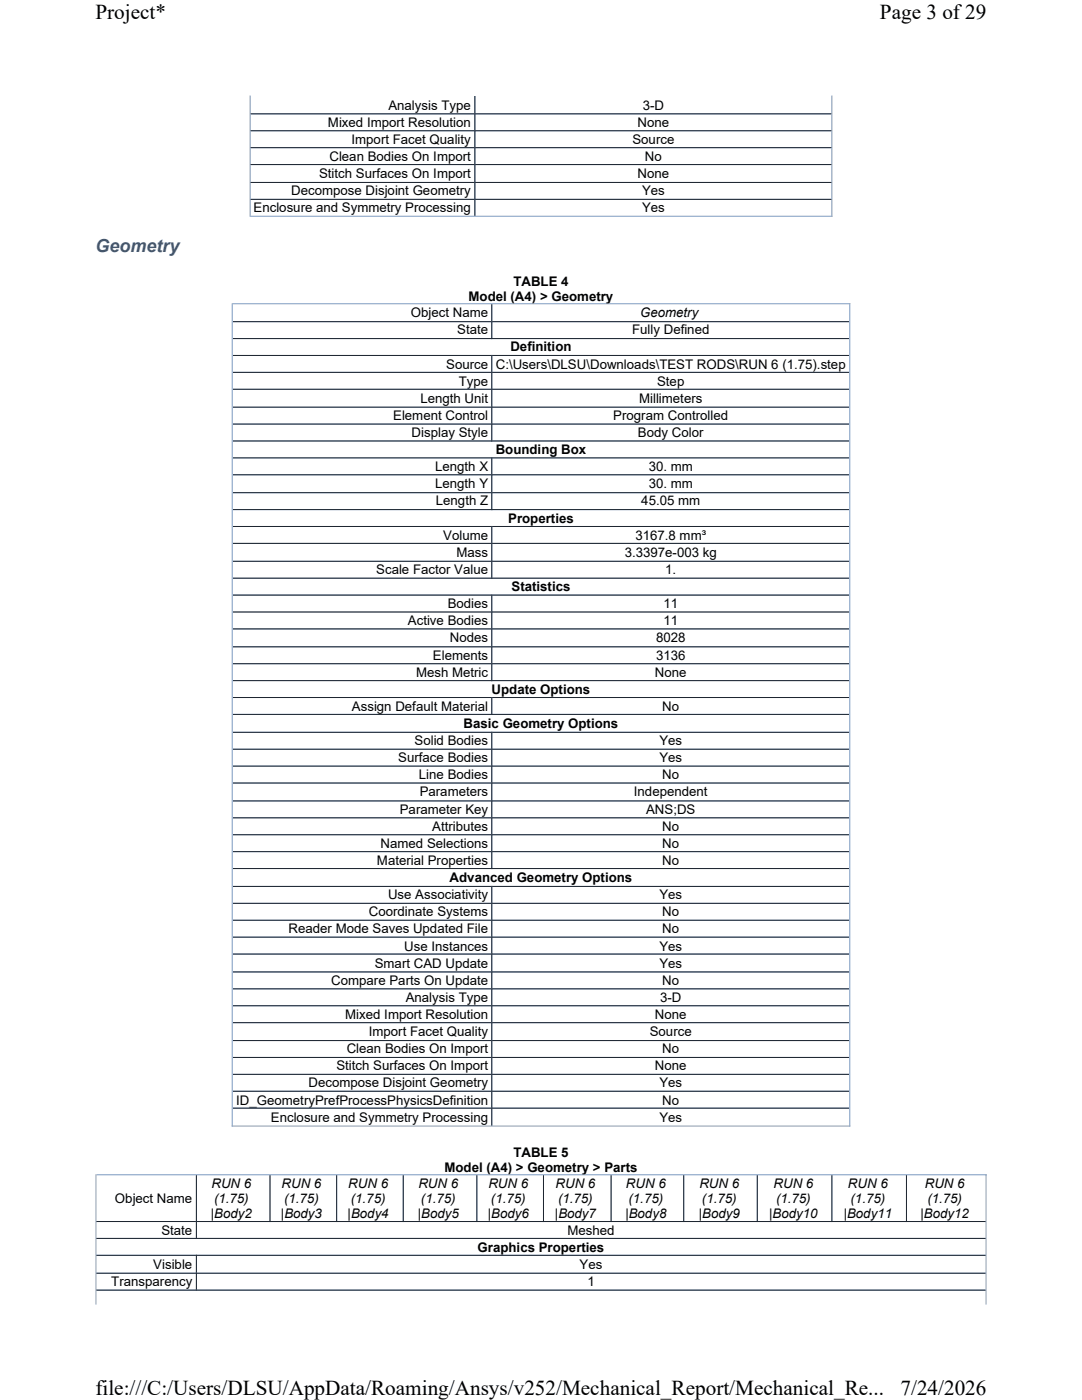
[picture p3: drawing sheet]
<svg xmlns="http://www.w3.org/2000/svg" width="216mm" height="279mm" viewBox="0 0 216 279" stroke-linecap="round" stroke-linejoin="round" font-family="sans-serif">
<defs><g id="words">
<g font-size="4.2">
<text x="19" y="3.8">Project*</text>
<text x="175.6" y="3.8">Page 3 of29</text>
<text x="19" y="278.5">file:///C:/Users/DLSU/AppData/Roaming/Ansys/v252/Mechanical_Report/Mechanical_Re...</text>
<text x="179.7" y="278.5">7/24/2026</text>
</g>
<text font-size="3.6" fill="#3b577d" x="19" y="50.2">Geometry</text>
<g font-size="2.6">
<text x="77.5" y="21.9">Analysis Type</text>
<text x="128.3" y="21.9">3-D</text>
<text x="65.4" y="25.3">Mixed Import Resolution</text>
<text x="70.1" y="28.7">Import Facet Quality</text>
<text x="126.2" y="28.7">Source</text>
<text x="127.2" y="25.3">None</text>
<text x="63.7" y="35.5">Stitch Surfaces On Import</text>
<text x="65.7" y="32.1">Clean Bodies On Import</text>
<text x="127.2" y="35.5">None</text>
<text x="128.7" y="32.1">No</text>
<text x="58.1" y="39">Decompose Disjoint Geometry</text>
<text x="128.1" y="39">Yes</text>
<text x="50.6" y="42.4">Enclosure and Symmetry Processing</text>
<text x="128.1" y="42.4">Yes</text>
<text x="102.4" y="57.1">TABLE 4</text>
<text x="82" y="63.3">Object Name</text>
<text x="93.5" y="60">Model (A4) &gt; Geometry</text>
<text x="127.7" y="63.3">Geometry</text>
<text x="91.2" y="66.7">State</text>
<text x="101.8" y="70.1">Definition</text>
<text x="126.1" y="66.7">Fully Defined</text>
<text x="89" y="73.6">Source</text>
<text x="91.5" y="77">Type</text>
<text x="98.9" y="73.6">C:\Users\DLSU\Downloads\TEST RODS\RUN 6 (1.75).step</text>
<text x="131.1" y="77">Step</text>
<text x="78.5" y="83.8">Element Control</text>
<text x="83.9" y="80.4">Length Unit</text>
<text x="122.4" y="83.8">Program Controlled</text>
<text x="127.5" y="80.4">Millimeters</text>
<text x="82.1" y="87.2">Display Style</text>
<text x="127.3" y="87.2">Body Color</text>
<text x="86.8" y="94">Length X</text>
<text x="98.9" y="90.6">Bounding Box</text>
<text x="129.4" y="94">30. mm</text>
<text x="86.8" y="97.5">Length Y</text>
<text x="87" y="100.9">Length Z</text>
<text x="128" y="100.9">45.05 mm</text>
<text x="129.4" y="97.5">30. mm</text>
<text x="88.4" y="107.7">Volume</text>
<text x="101.4" y="104.3">Properties</text>
<text x="126.8" y="107.7">3167.8 mm³</text>
<text x="91.1" y="111.1">Mass</text>
<text x="124.7" y="111.1">3.3397e-003 kg</text>
<text x="75.1" y="114.5">Scale Factor Value</text>
<text x="102.1" y="118">Statistics</text>
<text x="132.7" y="114.5">1.</text>
<text x="81.4" y="124.8">Active Bodies</text>
<text x="89.3" y="121.4">Bodies</text>
<text x="132.4" y="121.4">11</text>
<text x="132.4" y="124.8">11</text>
<text x="86.4" y="131.6">Elements</text>
<text x="89.8" y="128.2">Nodes</text>
<text x="130.9" y="128.2">8028</text>
<text x="130.9" y="131.6">3136</text>
<text x="83" y="135">Mesh Metric</text>
<text x="130.7" y="135">None</text>
<text x="70.2" y="141.9">Assign Default Material</text>
<text x="98.1" y="138.5">Update Options</text>
<text x="132.2" y="141.9">No</text>
<text x="82.7" y="148.7">Solid Bodies</text>
<text x="92.5" y="145.3">Basic Geometry Options</text>
<text x="131.6" y="148.7">Yes</text>
<text x="79.5" y="152.1">Surface Bodies</text>
<text x="83.6" y="155.5">Line Bodies</text>
<text x="131.6" y="152.1">Yes</text>
<text x="132.2" y="155.5">No</text>
<text x="83.7" y="159">Parameters</text>
<text x="126.5" y="159">Independent</text>
<text x="79.8" y="162.4">Parameter Key</text>
<text x="86.2" y="165.8">Attributes</text>
<text x="128.9" y="162.4">ANS;DS</text>
<text x="132.2" y="165.8">No</text>
<text x="75.2" y="172.6">Material Properties</text>
<text x="75.9" y="169.2">Named Selections</text>
<text x="132.2" y="169.2">No</text>
<text x="132.2" y="172.6">No</text>
<text x="77.4" y="179.5">Use Associativity</text>
<text x="89.7" y="176">Advanced Geometry Options</text>
<text x="131.6" y="179.5">Yes</text>
<text x="73.6" y="182.9">Coordinate Systems</text>
<text x="132.2" y="182.9">No</text>
<text x="57.6" y="186.3">Reader Mode Saves Updated File</text>
<text x="80.7" y="189.7">Use Instances</text>
<text x="131.6" y="189.7">Yes</text>
<text x="132.2" y="186.3">No</text>
<text x="66.1" y="196.5">Compare Parts On Update</text>
<text x="74.8" y="193.1">Smart CAD Update</text>
<text x="131.6" y="193.1">Yes</text>
<text x="132.2" y="196.5">No</text>
<text x="68.9" y="203.4">Mixed Import Resolution</text>
<text x="80.9" y="199.9">Analysis Type</text>
<text x="130.7" y="203.4">None</text>
<text x="131.7" y="199.9">3-D</text>
<text x="73.6" y="206.8">Import Facet Quality</text>
<text x="129.7" y="206.8">Source</text>
<text x="67.1" y="213.6">Stitch Surfaces On Import</text>
<text x="69.2" y="210.2">Clean Bodies On Import</text>
<text x="130.7" y="213.6">None</text>
<text x="132.2" y="210.2">No</text>
<text x="47.1" y="220.4">ID_GeometryPrefProcessPhysicsDefinition</text>
<text x="61.5" y="217">Decompose Disjoint Geometry</text>
<text x="131.6" y="217">Yes</text>
<text x="132.2" y="220.4">No</text>
<text x="54" y="223.9">Enclosure and Symmetry Processing</text>
<text x="131.6" y="223.9">Yes</text>
<text x="88.7" y="233.8">Model (A4) &gt; Geometry &gt; Parts</text>
<text x="102.4" y="230.8">TABLE 5</text>
<text x="42.2" y="237.1">RUN 6</text>
<text x="56.2" y="237.1">RUN 6</text>
<text x="69.5" y="237.1">RUN 6</text>
<text x="83.5" y="237.1">RUN 6</text>
<text x="97.5" y="237.1">RUN 6</text>
<text x="110.8" y="237.1">RUN 6</text>
<text x="124.9" y="237.1">RUN 6</text>
<text x="139.6" y="237.1">RUN 6</text>
<text x="154.3" y="237.1">RUN 6</text>
<text x="169.2" y="237.1">RUN 6</text>
<text x="184.5" y="237.1">RUN 6</text>
<text x="22.9" y="240">Object Name</text>
<text x="42.1" y="243">|Body2</text>
<text x="42.7" y="240">(1.75)</text>
<text x="56.1" y="243">|Body3</text>
<text x="56.7" y="240">(1.75)</text>
<text x="69.4" y="243">|Body4</text>
<text x="70" y="240">(1.75)</text>
<text x="83.4" y="243">|Body5</text>
<text x="84" y="240">(1.75)</text>
<text x="97.3" y="243">|Body6</text>
<text x="98" y="240">(1.75)</text>
<text x="110.7" y="243">|Body7</text>
<text x="111.4" y="240">(1.75)</text>
<text x="124.8" y="243">|Body8</text>
<text x="125.4" y="240">(1.75)</text>
<text x="139.4" y="243">|Body9</text>
<text x="140.1" y="240">(1.75)</text>
<text x="153.5" y="243">|Body10</text>
<text x="154.9" y="240">(1.75)</text>
<text x="168.3" y="243">|Body11</text>
<text x="169.7" y="240">(1.75)</text>
<text x="183.7" y="243">|Body12</text>
<text x="185.1" y="240">(1.75)</text>
<text x="32.2" y="246.4">State</text>
<text x="95.3" y="249.8">Graphics Properties</text>
<text x="113.2" y="246.4">Meshed</text>
<text x="22.2" y="256.7">Transparency</text>
<text x="30.6" y="253.2">Visible</text>
<text x="115.7" y="253.2">Yes</text>
<text x="117.2" y="256.7">1</text>
</g>
</g></defs>
<g fill="none" stroke="#7a99c0" stroke-width=".2">
<path d="M49.9 19.1v24M94.8 19.3v23.8M166 19.1v24.2M50 22.7h115.9M50 26.1h115.9M50 29.5h115.9M50 32.8h115.9M50 36.4h115.9M50 39.8h115.9M49.8 43.2h116.3M46.3 60.5v164.3M46.4 60.6h123.3"/>
<path d="M46.5 64.2h122.9M46.5 67.6h122.9M46.5 70.9h122.9M46.5 74.3h122.9M46.5 77.7h122.9M98.1 60.8v6.9M98.1 70.8v17.3M169.6 60.5v164.3M46.5 81.3h122.9M46.5 84.6h122.9M46.5 88h122.9M46.5 91.4h122.9"/>
<path d="M46.5 94.8h122.9M46.5 98.3h122.9M98.1 91.3v10.5M46.5 101.7h122.9M46.5 105.1h122.9M46.5 108.4h122.9M46.5 112h122.9M46.5 115.4h122.9M46.5 118.8h122.9M98.1 105v10.5M98.1 118.7v17.2M46.5 122.1h122.9"/>
<path d="M46.5 125.5h122.9M46.5 129.1h122.9M46.5 132.5h122.9M46.5 135.8h122.9M46.5 139.2h122.9M98.1 139.1v3.6M46.5 142.6h122.9M46.5 146.1h122.9M46.5 149.5h122.9M46.5 152.9h122.9M46.5 156.3h122.9M46.5 159.8h122.9"/>
<path d="M98.1 146.1v27.3M46.5 163.2h122.9M46.5 166.6h122.9M46.5 170h122.9M46.5 173.3h122.9M46.5 176.9h122.9M98.1 176.8v47.8M46.5 180.3h122.9M46.5 183.7h122.9M46.5 187h122.9M46.5 190.4h122.9M46.5 194h122.9"/>
<path d="M46.5 197.3h122.9M46.5 200.7h122.9M46.5 204.1h122.9M46.5 207.7h122.9M46.5 211h122.9M46.5 214.4h122.9M46.5 217.8h122.9M19.1 234.4v26M19.2 234.5h177.6M39.2 234.6v12.7M46.2 224.7h123.5M46.5 221.2h122.9"/>
<path d="M53.9 234.6v9.3M67.2 234.6v9.3M80.5 234.6v9.3M95.2 234.6v9.3M108.4 234.6v9.3M121.9 234.6v9.3M136.4 234.6v9.3M151.1 234.6v9.3M166 234.6v9.3M180.9 234.6v9.3M196.8 234.4v26M19.3 250.5h177.3"/>
<path d="M19.3 243.8h177.3M19.3 247.2h177.3M19.3 254.1h177.3M19.3 257.5h177.3M39.2 250.4v7.2"/>
</g>
<g fill="none" stroke="#1e2630" stroke-width=".2">
<path d="M94.8 19.3v23.8M50 22.7h115.9M50 26.1h115.9M50 29.5h115.9M50 32.8h115.9M50 36.4h115.9M50 39.8h115.9M46.5 64.2h122.9M46.5 67.6h122.9M46.5 70.9h122.9M46.5 74.3h122.9M46.5 77.7h122.9"/>
<path d="M98.1 60.8v6.9M98.1 70.8v17.3M46.5 81.3h122.9M46.5 84.6h122.9M46.5 88h122.9M46.5 91.4h122.9M46.5 94.8h122.9M46.5 98.3h122.9M98.1 91.3v10.5M46.5 101.7h122.9M46.5 105.1h122.9M46.5 108.4h122.9"/>
<path d="M46.5 112h122.9M46.5 115.4h122.9M46.5 118.8h122.9M98.1 105v10.5M98.1 118.7v17.2M46.5 122.1h122.9M46.5 125.5h122.9M46.5 129.1h122.9M46.5 132.5h122.9M46.5 135.8h122.9M46.5 139.2h122.9M98.1 139.1v3.6"/>
<path d="M46.5 142.6h122.9M46.5 146.1h122.9M46.5 149.5h122.9M46.5 152.9h122.9M46.5 156.3h122.9M46.5 159.8h122.9M98.1 146.1v27.3M46.5 163.2h122.9M46.5 166.6h122.9M46.5 170h122.9M46.5 173.3h122.9M46.5 176.9h122.9"/>
<path d="M98.1 176.8v47.8M46.5 180.3h122.9M46.5 183.7h122.9M46.5 187h122.9M46.5 190.4h122.9M46.5 194h122.9M46.5 197.3h122.9M46.5 200.7h122.9M46.5 204.1h122.9M46.5 207.7h122.9M46.5 211h122.9M46.5 214.4h122.9"/>
<path d="M46.5 217.8h122.9M39.2 234.6v12.7M46.5 221.2h122.9M53.9 234.6v9.1M67.2 234.6v9.1M80.5 234.6v9.1M95.2 234.6v9.1M108.4 234.6v9.1M121.9 234.6v9.1M136.4 234.6v9.1M151.1 234.6v9.1M166 234.6v9.1"/>
<path d="M180.9 234.6v9.1M19.3 247.2h177.3M19.3 257.5h177.3M19.3 243.8h177.3M19.3 250.5h177.3M19.3 254.1h177.3M39.2 250.4v7.2"/>
</g>
<g fill="#fff">
<path d="M19 0h177.8v4.7h-177.8z" fill-rule="evenodd"/>
<path d="M19 274.7h177.8v4.7h-177.8z" fill-rule="evenodd"/>
</g>
<use href="#words"/>
</svg>
